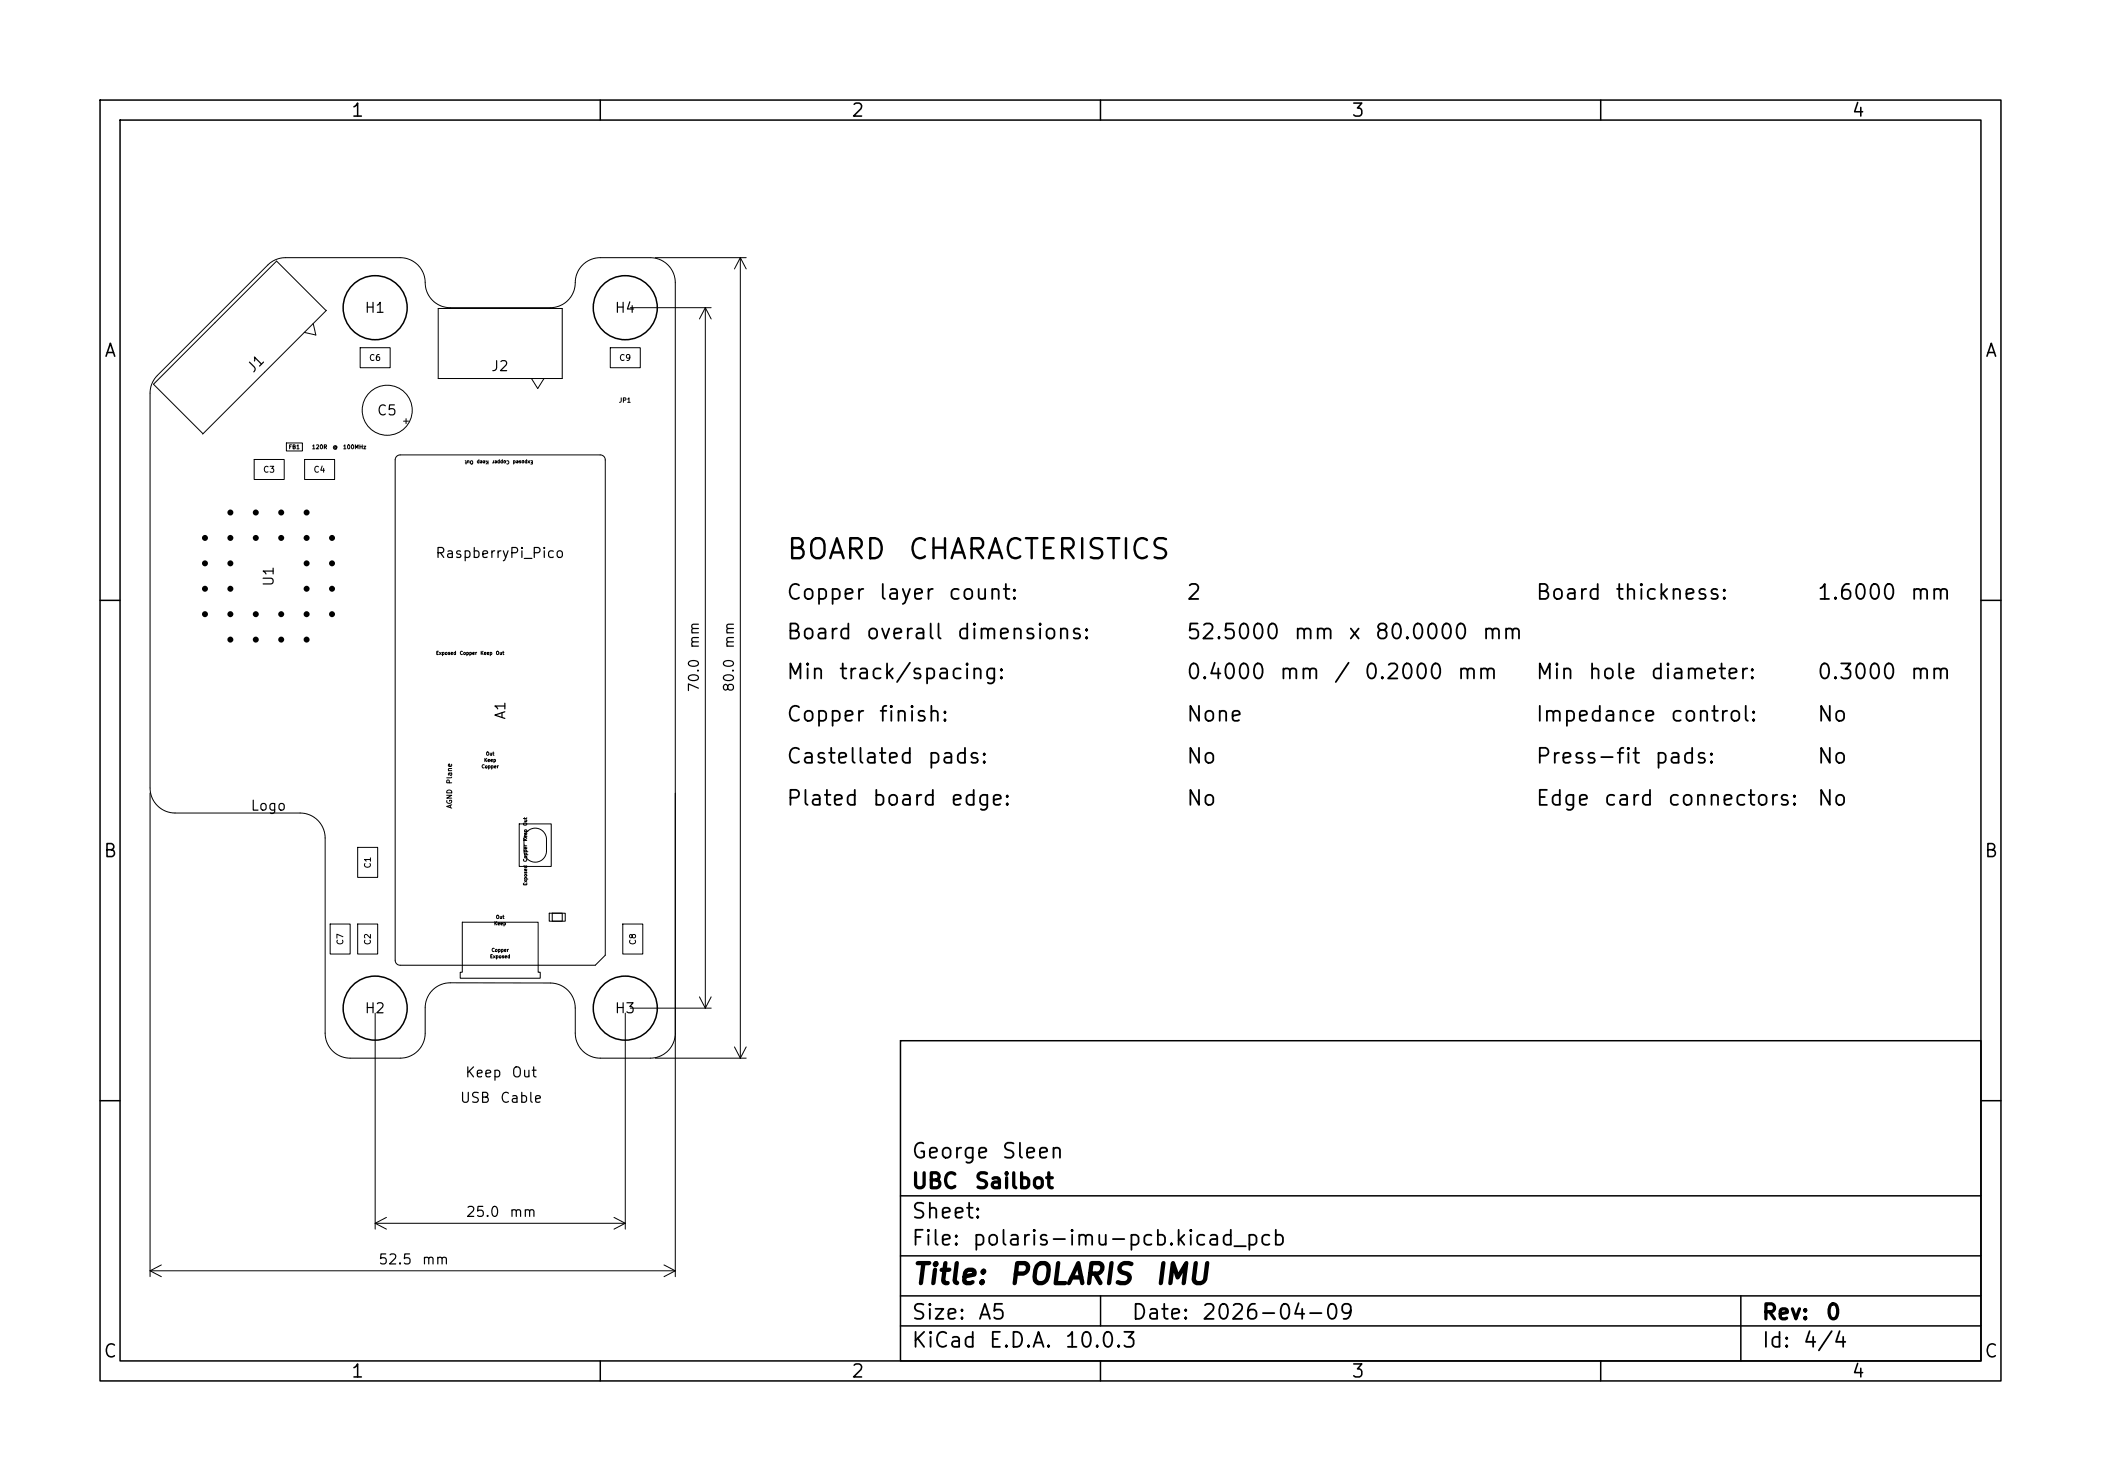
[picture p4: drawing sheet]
<svg xmlns="http://www.w3.org/2000/svg" width="210mm" height="148mm" viewBox="0 0 210 148" stroke-linecap="round" stroke-linejoin="round" font-family="sans-serif">
<defs><g id="words">
<g font-size="2">
<text x="78.5" y="56.4">BOARD</text>
<text x="90.6" y="56.4">CHARACTERISTICS</text>
<text x="91" y="128.8">Title:</text>
<text x="100.7" y="128.8">POLARIS</text>
<text x="115.3" y="128.8">IMU</text>
</g>
<g font-size="1.5">
<text x="78.5" y="60.3">Copper</text>
<text x="78.5" y="64.3">Board</text>
<text x="86.4" y="64.3">overall</text>
<text x="87.7" y="60.3">layer</text>
<text x="94.7" y="60.3">count:</text>
<text x="95.5" y="64.3">dimensions:</text>
<text x="118.5" y="60.3">2</text>
<text x="118.5" y="64.3">52.5000</text>
<text x="129.2" y="64.3">mm</text>
<text x="134.7" y="64.3">x</text>
<text x="137.3" y="64.3">80.0000</text>
<text x="148" y="64.3">mm</text>
<text x="153.4" y="60.3">Board</text>
<text x="161.3" y="60.3">thickness:</text>
<text x="181.5" y="60.3">1.6000</text>
<text x="190.8" y="60.3">mm</text>
<text x="78.5" y="68.3">Min</text>
<text x="83.7" y="68.3">track/spacing:</text>
<text x="118.5" y="68.3">0.4000</text>
<text x="127.8" y="68.3">mm</text>
<text x="133.2" y="68.3">/</text>
<text x="136.2" y="68.3">0.2000</text>
<text x="145.5" y="68.3">mm</text>
<text x="153.4" y="68.3">Min</text>
<text x="158.6" y="68.3">hole</text>
<text x="164.9" y="68.3">diameter:</text>
<text x="181.5" y="68.3">0.3000</text>
<text x="190.8" y="68.3">mm</text>
<text x="78.5" y="72.5">Copper</text>
<text x="78.5" y="76.7">Castellated</text>
<text x="87.7" y="72.5">finish:</text>
<text x="92.6" y="76.7">pads:</text>
<text x="118.5" y="72.5">None</text>
<text x="118.5" y="76.7">No</text>
<text x="153.4" y="72.5">Impedance</text>
<text x="153.4" y="76.7">Press-fit</text>
<text x="165.3" y="76.7">pads:</text>
<text x="166.8" y="72.5">control:</text>
<text x="181.5" y="72.5">No</text>
<text x="181.5" y="76.7">No</text>
<text x="78.5" y="80.9">Plated</text>
<text x="87.1" y="80.9">board</text>
<text x="94.9" y="80.9">edge:</text>
<text x="118.5" y="80.9">No</text>
<text x="153.4" y="80.9">Edge</text>
<text x="160.2" y="80.9">card</text>
<text x="166.6" y="80.9">connectors:</text>
<text x="181.5" y="80.9">No</text>
<text x="91" y="119.2">UBC</text>
<text x="91" y="116.2">George</text>
<text x="97.3" y="119.2">Sailbot</text>
<text x="100" y="116.2">Sleen</text>
<text x="91" y="124.9">File:</text>
<text x="91" y="122.2">Sheet:</text>
<text x="97.1" y="124.9">polaris-imu-pcb.kicad_pcb</text>
<text x="91" y="135.1">KiCad</text>
<text x="91" y="132.3">Size:</text>
<text x="97.7" y="132.3">A5</text>
<text x="98.7" y="135.1">E.D.A.</text>
<text x="106.3" y="135.1">10.0.3</text>
<text x="113" y="132.3">Date:</text>
<text x="120" y="132.3">2026-04-09</text>
<text x="176" y="132.3">Rev:</text>
<text x="176" y="135.1">Id:</text>
<text x="180.1" y="135.1">4/4</text>
<text x="182.4" y="132.3">0</text>
</g>
<g font-size="1.3">
<text x="35" y="12">1</text>
<text x="85" y="12">2</text>
<text x="135" y="12">3</text>
<text x="185" y="12">4</text>
<text x="10.3" y="36">A</text>
<text x="198.4" y="36">A</text>
<text x="10.3" y="86">B</text>
<text x="198.3" y="86">B</text>
<text x="10.3" y="136">C</text>
<text x="198.3" y="136">C</text>
<text x="35" y="138">1</text>
<text x="85" y="138">2</text>
<text x="135" y="138">3</text>
<text x="185" y="138">4</text>
</g>
<g font-size="1">
<text x="36.4" y="31.5">H1</text>
<text x="61.4" y="31.5">H4</text>
<text x="25.4" y="37.5" transform="rotate(-45 25.4 37.5)">J1</text>
<text x="37.6" y="41.8">C5</text>
<text x="49" y="37.3">J2</text>
<text x="27.6" y="58.7" transform="rotate(-90 27.6 58.7)">U1</text>
<text x="43.4" y="56">RaspberryPi_Pico</text>
<text x="70.1" y="64.9" transform="rotate(-90 70.1 64.9)">mm</text>
<text x="73.6" y="64.9" transform="rotate(-90 73.6 64.9)">mm</text>
<text x="50.8" y="72" transform="rotate(-90 50.8 72)">A1</text>
<text x="70.1" y="69.3" transform="rotate(-90 70.1 69.3)">70.0</text>
<text x="73.6" y="69.3" transform="rotate(-90 73.6 69.3)">80.0</text>
<text x="25" y="81.3">Logo</text>
<text x="36.4" y="101.5">H2</text>
<text x="61.4" y="101.5">H3</text>
<text x="46.4" y="107.9">Keep</text>
<text x="51.1" y="107.9">Out</text>
<text x="45.9" y="110.5">USB</text>
<text x="49.9" y="110.5">Cable</text>
<text x="46.5" y="121.9">25.0</text>
<text x="50.8" y="121.9">mm</text>
<text x="37.7" y="126.6">52.5</text>
<text x="42.1" y="126.6">mm</text>
</g>
<g font-size=".6">
<text x="36.8" y="36.2">C6</text>
<text x="61.8" y="36.2">C9</text>
<text x="26.2" y="47.4">C3</text>
<text x="31.3" y="47.4">C4</text>
<text x="37.2" y="86.8" transform="rotate(-90 37.2 86.8)">C1</text>
<text x="34.5" y="94.5" transform="rotate(-90 34.5 94.5)">C7</text>
<text x="37.2" y="94.5" transform="rotate(-90 37.2 94.5)">C2</text>
<text x="63.7" y="94.5" transform="rotate(-90 63.7 94.5)">C8</text>
</g>
<g font-size=".5">
<text x="45.3" y="80.9" transform="rotate(-90 45.3 80.9)">AGND</text>
<text x="45.3" y="78.4" transform="rotate(-90 45.3 78.4)">Plane</text>
</g>
<g font-size=".4">
<text x="61.8" y="40.3">JP1</text>
<text x="28.8" y="45">FB1</text>
<text x="31.1" y="45">120R</text>
<text x="33.2" y="45">@</text>
<text x="34.2" y="45">100MHz</text>
</g>
<g font-size=".3">
<text x="47.3" y="45.9" transform="rotate(-180 47.3 45.9)">Out</text>
<text x="48.9" y="45.9" transform="rotate(-180 48.9 45.9)">Keep</text>
<text x="51" y="45.9" transform="rotate(-180 51 45.9)">Copper</text>
<text x="53.3" y="45.9" transform="rotate(-180 53.3 45.9)">Exposed</text>
<text x="43.5" y="65.5">Exposed</text>
<text x="45.9" y="65.5">Copper</text>
<text x="48" y="65.5">Keep</text>
<text x="49.5" y="65.5">Out</text>
<text x="48.1" y="76.9">Copper</text>
<text x="48.4" y="76.2">Keep</text>
<text x="48.5" y="75.6">Out</text>
<text x="52.8" y="82.6" transform="rotate(-90 52.8 82.6)">Out</text>
<text x="52.8" y="88.5" transform="rotate(-90 52.8 88.5)">Exposed</text>
<text x="52.8" y="86.2" transform="rotate(-90 52.8 86.2)">Copper</text>
<text x="52.8" y="84.1" transform="rotate(-90 52.8 84.1)">Keep</text>
<text x="48.9" y="95.8">Exposed</text>
<text x="49.1" y="95.2">Copper</text>
<text x="49.4" y="92.5">Keep</text>
<text x="49.5" y="91.9">Out</text>
</g>
</g></defs>
<g fill="none" stroke="#000" stroke-width=".15">
<path d="M10 10h190v128h-190zM12 12h186v124h-186zM60 10v2M110 10v2M160 10v2M10 60h2M198 60h2M10 110h2M90 104h108v32h-108zM90 119.5h108M198 110h2M60 136v2"/>
<path d="M90 132.5h108M90 129.5h108M90 125.5h108M110 136v2M110 129.5v3M160 136v2M174 129.5v6.5"/>
<circle cx="37.5" cy="30.7" r="3.2"/>
<circle cx="62.5" cy="30.7" r="3.2"/>
<circle cx="37.5" cy="100.7" r="3.2"/>
<circle cx="62.5" cy="100.7" r="3.2"/>
</g>
<g fill="none" stroke="#000" stroke-width=".1">
<path d="M31.3 32.3l.3 1.2-1.2-.3M32.6 31l-5-4.9-12.3 12.3 5 4.9M32.6 31l-12.3 12.4M36 34.8h3v1.9h-3zM43.8 30.8h12.4v7h-12.4zM53.1 37.8l.7 1 .6-1M61 34.8h3v1.9h-3zM63 30.8h8.1M65.5 25.8h9.1M70.5 30.8v70M70.5 30.8l.6 1.1M70.5 30.8l-.6 1.1"/>
<path d="M74 25.8v80M74 25.8l.6 1.1M74 25.8l-.6 1.1M25.4 45.9h3v2h-3zM28.6 44.3h1.6v.8h-1.6zM30.4 45.9h3v2h-3zM39.6 45.6l.4-.1h20a.5 .5 0 0 1 .5 .5v49.5l-1 1h-19.5a.5 .5 0 0 1-.5-.5v-50zM40.3 42.1h.5M40.6 41.8v.5M15 79.3v48.3M33 92.3h2v3h-2zM35.7 92.3h2v3h-2z"/>
<path d="M35.7 84.7h2v3h-2zM46.2 92.2h7.6v5h.2v.6h-8v-.6h.2zM51.9 82.3h3.2v4.3h-3.2zM52.7 83.1a1.13 1.13 0 0 1 1.2-.3 1.13 1.13 0 0 1 .7 1.1v1.1a1.12 1.12 0 0 1-1.1 1.2 1.12 1.12 0 0 1-1.1-1.2v-1.3zM54.9 91.3h1.6v.8h-1.6zM55.2 91.3h1v.8h-1zM62.3 92.3h2v3h-2zM69.9 99.6l.6 1.2M71.1 99.6l-.6 1.2M37.5 101.3v21.5M62.5 101.3v21.5M63 100.8h8.1"/>
<path d="M65.5 105.8h9.1M67.5 103.2a2.5 2.5 0 0 1-2.5 2.6h-5a2.5 2.5 0 0 1-2.5-2.5v-2.6a2.5 2.5 0 0 0-2.5-2.5h-10a2.5 2.5 0 0 0-2.5 2.5v2.5a2.5 2.5 0 0 1-2.5 2.6h-5a2.5 2.5 0 0 1-2.5-2.5v-19.6a2.5 2.5 0 0 0-2.5-2.4h-12.5a2.5 2.5 0 0 1-2.5-2.5v-39.5a2.5 2.5 0 0 1 .7-1.8l11.1-11a2.5 2.5 0 0 1 1.7-.7h11.5a2.61 2.61 0 0 1 2.5 2.9 2.5 2.5 0 0 0 2.5 2.1h10a2.61 2.61 0 0 0 2.5-3 2.5 2.5 0 0 1 2.5-2h5a2.5 2.5 0 0 1 2.5 2.4v99.4M73.4 104.6l.6 1.2M74.6 104.6l-.6 1.2M15 127h52.5M15 127l1.1 .6M16.1 126.4l-1.1 .6M37.5 122.3h25M37.5 122.3l1.1 .5M38.6 121.7l-1.1 .6M61.4 121.7l1.1 .6M62.5 122.3l-1.1 .5"/>
<path d="M66.4 126.4l1.1 .6M67.5 127l-1.1 .6"/>
<circle cx="38.7" cy="41" r="2.5"/>
</g>
<g fill="none" stroke="#000" stroke-width=".3">
<circle cx="20.5" cy="56.3" r=".15"/>
<circle cx="20.5" cy="53.8" r=".15"/>
<circle cx="20.5" cy="58.8" r=".15"/>
<circle cx="23" cy="51.2" r=".15"/>
<circle cx="23" cy="56.3" r=".15"/>
<circle cx="23" cy="58.8" r=".15"/>
<circle cx="23" cy="53.8" r=".15"/>
<circle cx="25.6" cy="53.8" r=".15"/>
<circle cx="25.6" cy="51.2" r=".15"/>
<circle cx="28.1" cy="51.2" r=".15"/>
<circle cx="28.1" cy="53.8" r=".15"/>
<circle cx="30.6" cy="51.2" r=".15"/>
<circle cx="30.6" cy="53.8" r=".15"/>
<circle cx="30.6" cy="56.3" r=".15"/>
<circle cx="30.6" cy="58.8" r=".15"/>
<circle cx="33.2" cy="56.3" r=".15"/>
<circle cx="33.2" cy="58.8" r=".15"/>
<circle cx="33.2" cy="53.8" r=".15"/>
<circle cx="20.5" cy="61.4" r=".15"/>
<circle cx="23" cy="63.9" r=".15"/>
<circle cx="23" cy="61.4" r=".15"/>
<circle cx="25.6" cy="61.4" r=".15"/>
<circle cx="25.6" cy="63.9" r=".15"/>
<circle cx="28.1" cy="61.4" r=".15"/>
<circle cx="28.1" cy="63.9" r=".15"/>
<circle cx="30.6" cy="63.9" r=".15"/>
<circle cx="30.6" cy="61.4" r=".15"/>
<circle cx="33.2" cy="61.4" r=".15"/>
</g>
<use href="#words"/>
</svg>
